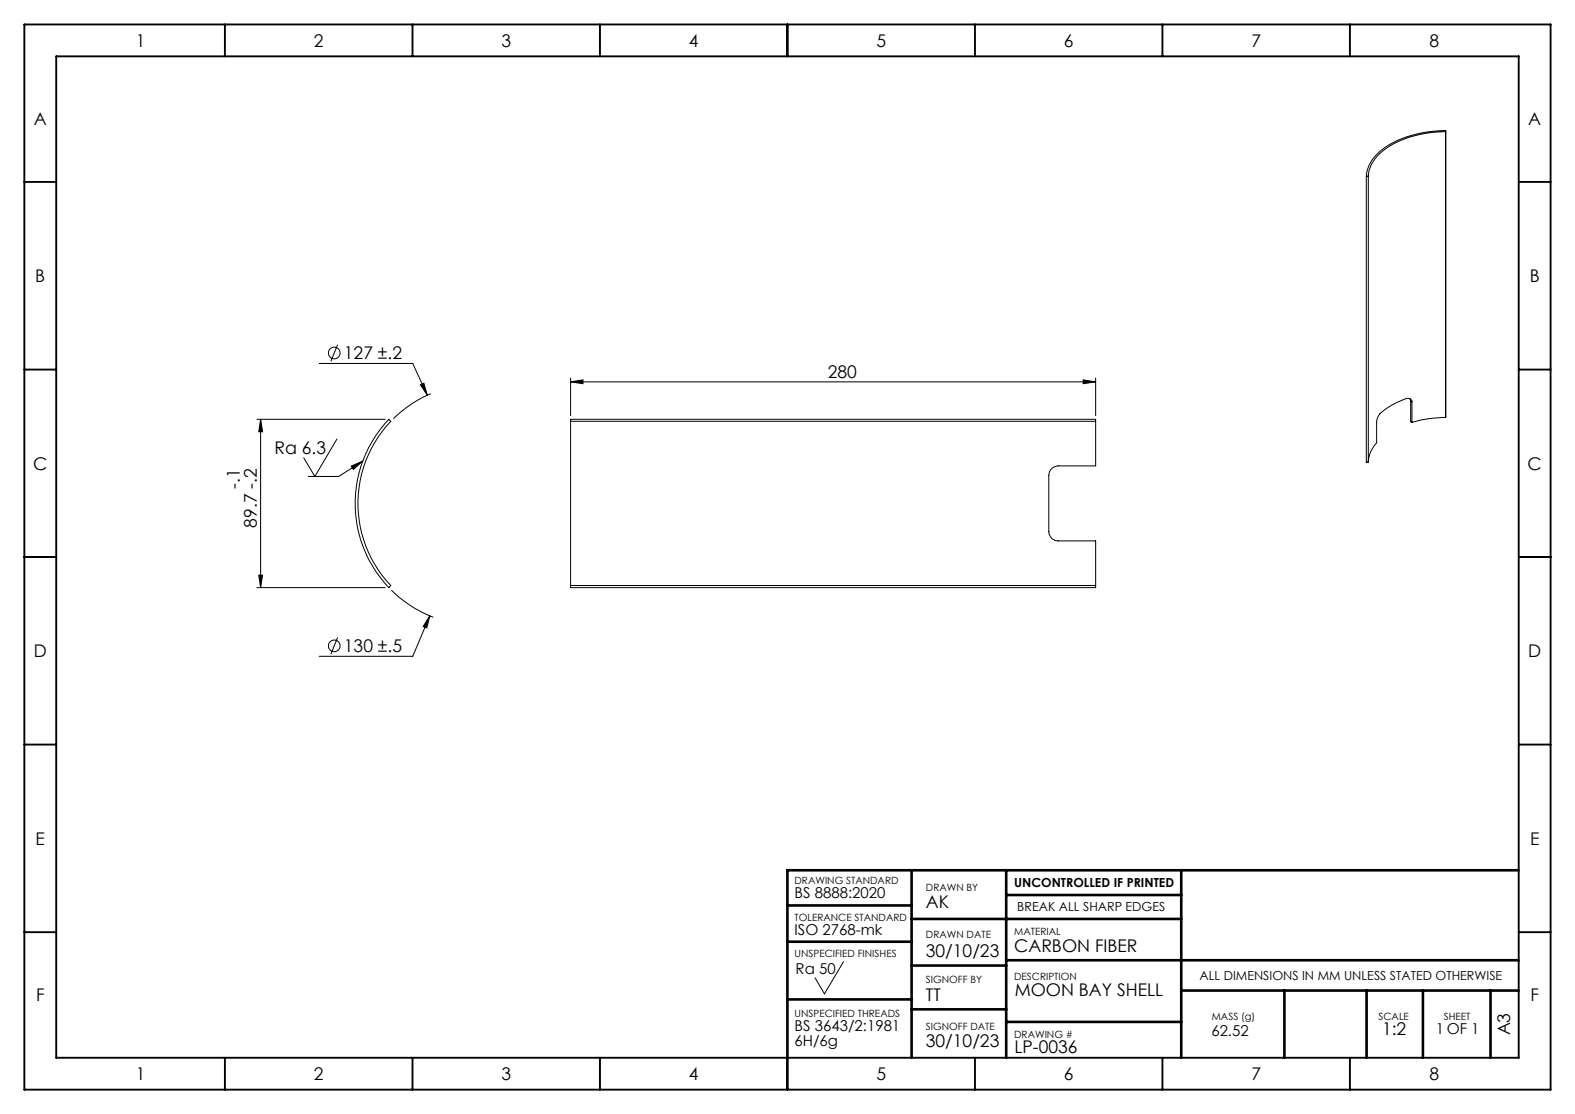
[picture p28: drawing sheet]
<svg xmlns="http://www.w3.org/2000/svg" width="420mm" height="297mm" viewBox="0 0 420 297" stroke-linecap="round" stroke-linejoin="round" font-family="sans-serif">
<defs><g id="words">
<g font-size="4.7">
<text x="36.2" y="12.4">1</text>
<text x="83.7" y="12.4">2</text>
<text x="133.7" y="12.4">3</text>
<text x="183.7" y="12.4">4</text>
<text x="233.7" y="12.4">5</text>
<text x="283.7" y="12.4">6</text>
<text x="333.7" y="12.4">7</text>
<text x="381.2" y="12.4">8</text>
<text x="9" y="33.4">A</text>
<text x="407.5" y="33.4">A</text>
<text x="9.4" y="75.2">B</text>
<text x="407.9" y="75.2">B</text>
<text x="91.7" y="95.8">127 ±.2</text>
<text x="220.7" y="100.8">280</text>
<text x="8.9" y="125.2">C</text>
<text x="73.2" y="121">Ra 6.3</text>
<text x="407.4" y="125.2">C</text>
<text x="64" y="130.3" transform="rotate(-90 64 130.3)">-.1</text>
<text x="68.5" y="140.7" transform="rotate(-90 68.5 140.7)">89.7 -.2</text>
<text x="91.7" y="173.9">130 ±.5</text>
<text x="9" y="175.2">D</text>
<text x="407.5" y="175.2">D</text>
<text x="9.5" y="225.2">E</text>
<text x="408" y="225.2">E</text>
<text x="246.9" y="242.1">AK</text>
<text x="246.9" y="255">30/10/23</text>
<text x="270.4" y="253.9">CARBON FIBER</text>
<text x="9.6" y="266.9">F</text>
<text x="246.9" y="266.8">TT</text>
<text x="270.6" y="265.7">MOON BAY SHELL</text>
<text x="408.1" y="266.9">F</text>
<text x="368.5" y="275.9">1:2</text>
<text x="246.9" y="279.2">30/10/23</text>
<text x="270.5" y="280.7">LP-0036</text>
<text x="402.7" y="276.1" transform="rotate(-90 402.7 276.1)">A3</text>
<text x="36.2" y="287.9">1</text>
<text x="83.7" y="287.9">2</text>
<text x="133.7" y="287.9">3</text>
<text x="183.7" y="287.9">4</text>
<text x="233.7" y="287.9">5</text>
<text x="283.7" y="287.9">6</text>
<text x="333.7" y="287.9">7</text>
<text x="381.2" y="287.9">8</text>
</g>
<g font-size="4">
<text x="211.9" y="239.4">BS 8888:2020</text>
<text x="211.9" y="249.2">ISO 2768-mk</text>
<text x="212.2" y="259.8">Ra 50</text>
<text x="211.9" y="274.9">BS 3643/2:1981</text>
<text x="382.9" y="275.7">1 OF 1</text>
<text x="211.9" y="278.9">6H/6g</text>
<text x="323" y="276.2">62.52</text>
</g>
<g font-size="3.3">
<text x="270.4" y="236.5">UNCONTROLLED IF PRINTED</text>
<text x="271.3" y="242.9">BREAK ALL SHARP EDGES</text>
<text x="319.9" y="261.3">ALL DIMENSIONS IN MM UNLESS STATED OTHERWISE</text>
</g>
<g font-size="2.7">
<text x="211.9" y="235.7">DRAWING STANDARD</text>
<text x="246.9" y="237.6">DRAWN BY</text>
<text x="211.9" y="245.5">TOLERANCE STANDARD</text>
<text x="246.9" y="250.2">DRAWN DATE</text>
<text x="270.4" y="249.2">MATERIAL</text>
<text x="211.9" y="255">UNSPECIFIED FINISHES</text>
<text x="246.9" y="262.2">SIGNOFF BY</text>
<text x="270.4" y="261.3">DESCRIPTION</text>
<text x="211.9" y="271.2">UNSPECIFIED THREADS</text>
<text x="246.9" y="274.5">SIGNOFF DATE</text>
<text x="323.1" y="271.9">MASS (g)</text>
<text x="367.6" y="271.9">SCALE</text>
<text x="385" y="271.9">SHEET</text>
<text x="270.4" y="276.7">DRAWING #</text>
</g>
</g></defs>
<g fill="none" stroke="#000" stroke-width=".5">
<path d="M6.5 6.5h407v284h-407zM15 15h390v267h-390zM60 6.5v8.5M110 6.5v8.5M160 6.5v8.5M210 6.5v8.5M260 6.5v8.5M310 6.5v8.5M360 6.5v8.5M6.5 48.5h8.5M405 48.5h8.5M6.5 98.5h8.5"/>
<path d="M405 98.5h8.5M6.5 148.5h8.5M405 148.5h8.5M6.5 198.5h8.5M405 198.5h8.5M6.5 248.5h8.5M405 248.5h8.5M60 282v8.5M110 282v8.5M160 282v8.5M210 282v8.5M260 282v8.5"/>
<path d="M310 282v8.5M360 282v8.5"/>
</g>
<g fill="none" stroke="#000" stroke-width=".7">
<path d="M243.1 232v50M268.3 232v50M268.3 238.6h46.7M315 232v50M405 232h-195v50M210 241.4h33.1M210 251.1h33.1M243.1 245h71.9M243.1 257.4h25.2M268.3 256h136.7M210 266.4h33.1M243.1 269.1h25.2"/>
<path d="M268.3 272.4h46.7M315 264.1h90M342.5 264.1v17.9M364.4 264.1v17.9M379.4 264.1v17.9M397.5 264.1v17.9"/>
</g>
<g fill="none" stroke="#000" stroke-width=".27">
<path d="M385.5 34.8v.2a31.2 31.2 0 0 0-15.6 4.4 10.1 10.1 0 0 0-5 7.6M385.5 34.8a28.8 28.8 0 0 0-17.5 5.6 9.7 9.7 0 0 0-3.7 6.6M385.5 34.8v76.5M364.3 47h.6M364.3 47v76.2h.6M364.9 47v76.2M85.1 96.9h25l3.8 8.5M90 91.9l-1.8 4.4M68.5 111.8h34.2M69.5 111.8l.5 3.3h-1zM69.5 111.8v44.9M89.9 117l-5.9 10-3-4.9"/>
<path d="M103.7 111.8l.5 .5a31.9 31.9 0 0 0-.1 43.9l-.3 .4a30.2 30.2 0 0 1-7.6-12.5 32.5 32.5 0 0 1 7.5-32.3zM112.1 102.6l.9-.4 .9 3.2zM114.9 104.9l-5 2.7-3.2 2.4-1.8 1.6M152.2 112.3v43.8M152.2 112.3v-.5h140v.5M152.2 112.3h140M152.2 101.8l3.3-.5v1zM152.2 100.8v10M152.2 101.8h140M288.9 101.3l3.3 .5-3.3 .5zM292.2 112.3v11.9h-10a2.52 2.52 0 0 0-2.5 2.5v13.2a3.4 3.4 0 0 0 1.7 4.2l10.8 .1v11.9M292.2 100.8v10"/>
<path d="M375.9 106.3l.3 .6M376.2 106.9l.3 .2M376.2 106.9v5.5l.3 .2M376.5 107.1a1.03 1.03 0 0 0-1.5-.8 18.4 18.4 0 0 0-7.3 4.3l-.6 1.5v5.9a8.1 8.1 0 0 0-2.2 5.2M376.5 107.1v5.5M385.5 111.3a33 33 0 0 0-9 1.3M385.5 111v.3M93.7 124.3l3-1.4-2.5 2.3zM96.7 122.9l-6.4 4.1h-8.1M68.5 156.7h34.2M69 153.3h1l-.5 3.4zM104.4 157.4a32.5 32.5 0 0 0 11.1 7.2"/>
<path d="M152.2 156.1v.6h140v-.6M152.2 156.1h140M90 170l-1.8 4.4M114.6 164.2l-.8 3.2-.9-.4zM114.6 164.2l-4.5 10.8h-25M224.9 256.4l-5 8.6-2.6-4.3"/>
<circle cx="89.1" cy="94.1" r="1.55"/>
<circle cx="89.1" cy="172.2" r="1.56"/>
</g>
<g fill="#000">
<path d="M93.7 124.3l3-1.4-2.5 2.3z"/>
<path d="M69.5 111.8l.5 3.3h-1zM69 153.3h1l-.5 3.4z"/>
<path d="M288.9 101.3l3.3 .5-3.3 .5zM152.2 101.8l3.3-.5v1z"/>
<path d="M114.6 164.2l-1.7 2.8 .9 .4zM112.1 102.6l1.8 2.8-.9-3.2z"/>
</g>
<use href="#words"/>
</svg>
